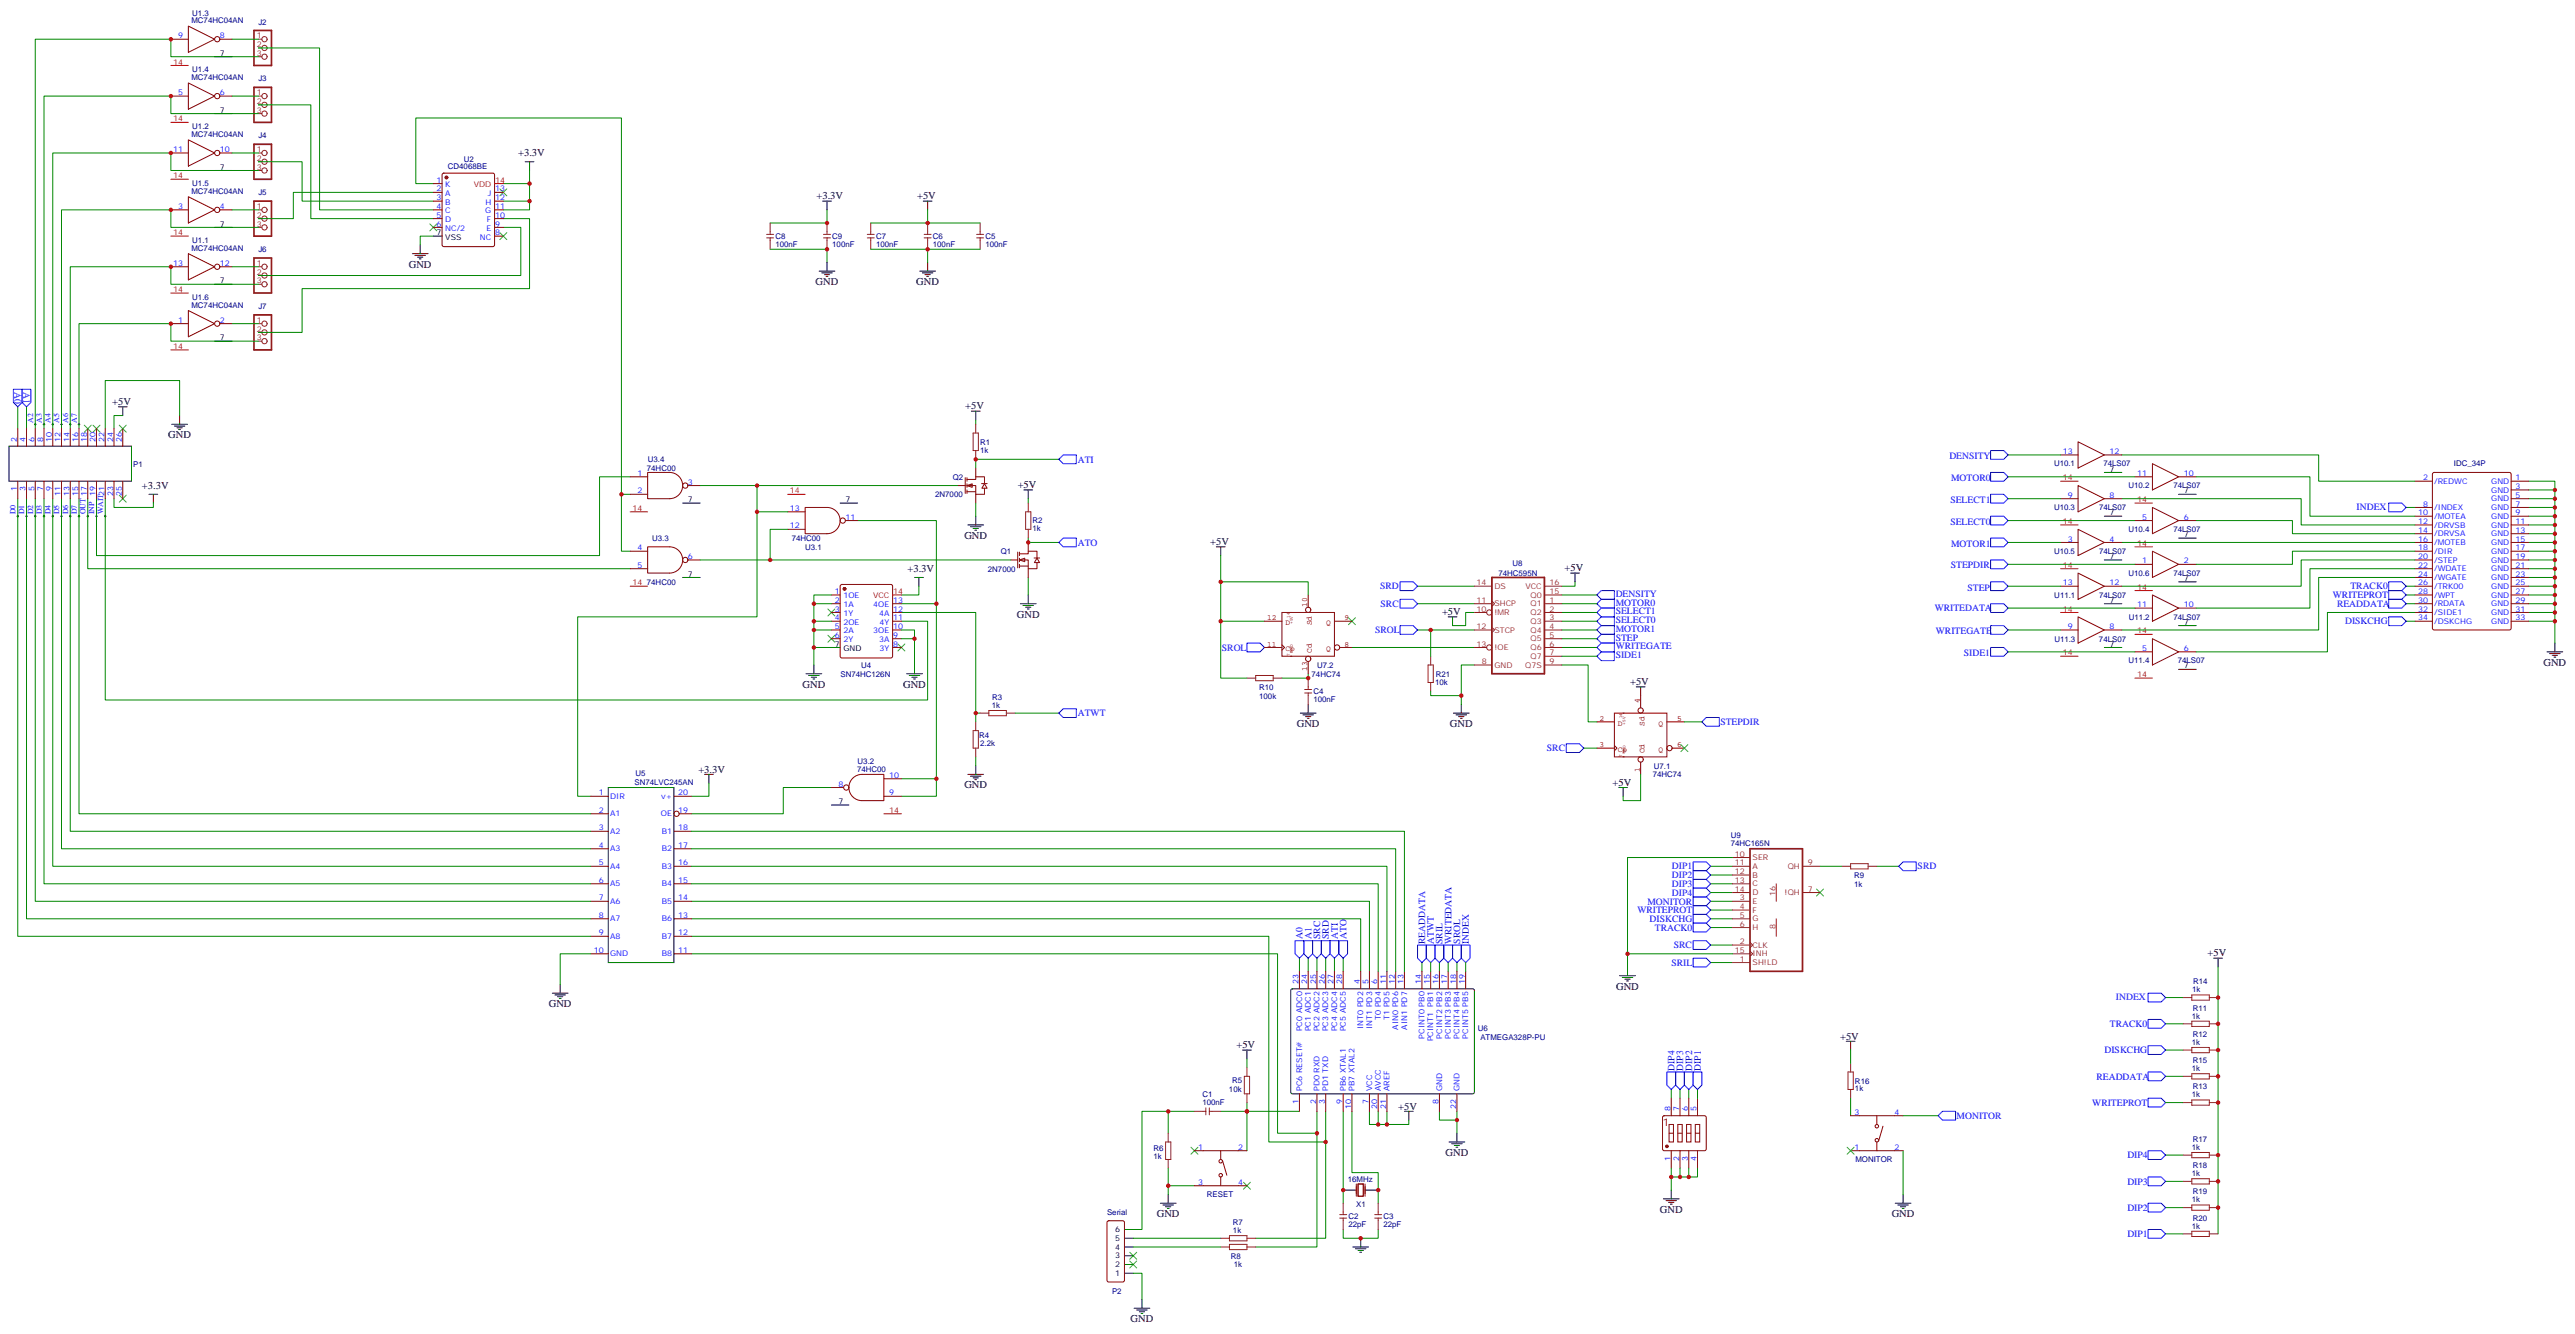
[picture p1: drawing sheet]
<svg xmlns="http://www.w3.org/2000/svg" width="1038mm" height="538mm" viewBox="0 0 1038 538" stroke-linecap="round" stroke-linejoin="round" font-family="sans-serif">
<defs><g id="words">
<g font-size="4.2">
<text x="209" y="63.1">+3.3V</text>
<text x="329.2" y="80.4">+3.3V</text>
<text x="369.8" y="80.4">+5V</text>
<text x="164.9" y="107.9">GND</text>
<text x="328.9" y="114.9">GND</text>
<text x="369.5" y="114.9">GND</text>
<text x="45.3" y="163.3">+5V</text>
<text x="389.2" y="165">+5V</text>
<text x="67.8" y="176.7">GND</text>
<text x="57.3" y="197.1">+3.3V</text>
<text x="410.4" y="196.8">+5V</text>
<text x="388.9" y="217.2">GND</text>
<text x="488" y="219.7">+5V</text>
<text x="365.9" y="230.6">+3.3V</text>
<text x="630.9" y="230.3">+5V</text>
<text x="410" y="249">GND</text>
<text x="581.5" y="247.9">+5V</text>
<text x="1025.6" y="268.4">GND</text>
<text x="323.6" y="277.2">GND</text>
<text x="364.2" y="277.2">GND</text>
<text x="657.3" y="276.2">+5V</text>
<text x="522.9" y="293.1">GND</text>
<text x="584.7" y="293.1">GND</text>
<text x="281.6" y="311.4">+3.3V</text>
<text x="388.9" y="317.8">GND</text>
<text x="650.3" y="316.7">+5V</text>
<text x="890.2" y="385.5">+5V</text>
<text x="651.7" y="398.9">GND</text>
<text x="221.3" y="406">GND</text>
<text x="742" y="419">+5V</text>
<text x="498.6" y="422.6">+5V</text>
<text x="563.8" y="447.3">+5V</text>
<text x="582.9" y="465.9">GND</text>
<text x="466.5" y="490.6">GND</text>
<text x="669.3" y="488.9">GND</text>
<text x="762.8" y="490.6">GND</text>
<text x="455.9" y="533">GND</text>
</g>
<text font-size="4.2" fill="#800" x="670.5" y="454">1</text>
<g font-size="3.9" fill="#00f">
<text x="5.9" y="158.1" transform="rotate(90 5.9 158.1)">A0</text>
<text x="9.4" y="158.1" transform="rotate(90 9.4 158.1)">A1</text>
<text x="786.1" y="185.1">DENSITY</text>
<text x="434.6" y="186.4">ATI</text>
<text x="786.7" y="194">MOTOR0</text>
<text x="786.5" y="202.8">SELECT1</text>
<text x="950.3" y="205.4">INDEX</text>
<text x="786.5" y="211.6">SELECT0</text>
<text x="434.6" y="220">ATO</text>
<text x="786.7" y="220.4">MOTOR1</text>
<text x="786.6" y="228.8">STEPDIR</text>
<text x="556.5" y="237.6">SRD</text>
<text x="793.4" y="238.1">STEP</text>
<text x="947.8" y="237.6">TRACK0</text>
<text x="556.7" y="244.6">SRC</text>
<text x="651.5" y="240.6">DENSITY</text>
<text x="651.5" y="244.1">MOTOR0</text>
<text x="940.7" y="241.1">WRITEPROT</text>
<text x="942.4" y="244.7">READDATA</text>
<text x="651.5" y="247.6">SELECT1</text>
<text x="651.5" y="251.2">SELECT0</text>
<text x="780.1" y="246.4">WRITEDATA</text>
<text x="945.6" y="251.7">DISKCHG</text>
<text x="554.5" y="255.2">SROL</text>
<text x="651.5" y="254.7">MOTOR1</text>
<text x="780.6" y="255.7">WRITEGATE</text>
<text x="492.7" y="262.2">SROL</text>
<text x="651.5" y="258.2">STEP</text>
<text x="651.5" y="261.7">WRITEGATE</text>
<text x="651.5" y="265.3">SIDE1</text>
<text x="791.9" y="264.5">SIDE1</text>
<text x="434.6" y="288.8">ATWT</text>
<text x="693.7" y="292.3">STEPDIR</text>
<text x="623.8" y="302.8">SRC</text>
<text x="674.2" y="353.9">DIP2</text>
<text x="674.2" y="350.4">DIP1</text>
<text x="773.3" y="350.4">SRD</text>
<text x="674.2" y="357.5">DIP3</text>
<text x="664.3" y="364.6">MONITOR</text>
<text x="674.2" y="361">DIP4</text>
<text x="660.2" y="368.1">WRITEPROT</text>
<text x="665.2" y="371.7">DISKCHG</text>
<text x="667.3" y="375.2">TRACK0</text>
<text x="525.3" y="378.6" transform="rotate(-90 525.3 378.6)">A0</text>
<text x="528.8" y="378.6" transform="rotate(-90 528.8 378.6)">A1</text>
<text x="532.3" y="378.6" transform="rotate(-90 532.3 378.6)">SRC</text>
<text x="535.8" y="378.6" transform="rotate(-90 535.8 378.6)">SRD</text>
<text x="539.4" y="378.6" transform="rotate(-90 539.4 378.6)">ATI</text>
<text x="542.9" y="378.6" transform="rotate(-90 542.9 378.6)">ATO</text>
<text x="574.7" y="380.5" transform="rotate(-90 574.7 380.5)">READDATA</text>
<text x="578.2" y="380.3" transform="rotate(-90 578.2 380.3)">ATWT</text>
<text x="581.7" y="380.5" transform="rotate(-90 581.7 380.5)">SRIL</text>
<text x="585.3" y="380.5" transform="rotate(-90 585.3 380.5)">WRITEDATA</text>
<text x="588.8" y="380.4" transform="rotate(-90 588.8 380.4)">SROL</text>
<text x="592.3" y="380.5" transform="rotate(-90 592.3 380.5)">INDEX</text>
<text x="674.9" y="382.2">SRC</text>
<text x="674" y="389.3">SRIL</text>
<text x="853.2" y="403">INDEX</text>
<text x="850.7" y="414">TRACK0</text>
<text x="848.6" y="424.6">DISKCHG</text>
<text x="675.2" y="431.7" transform="rotate(-90 675.2 431.7)">DIP4</text>
<text x="678.7" y="431.7" transform="rotate(-90 678.7 431.7)">DIP3</text>
<text x="682.3" y="431.7" transform="rotate(-90 682.3 431.7)">DIP2</text>
<text x="685.8" y="431.7" transform="rotate(-90 685.8 431.7)">DIP1</text>
<text x="845.4" y="435.2">READDATA</text>
<text x="843.7" y="445.7">WRITEPROT</text>
<text x="789" y="451">MONITOR</text>
<text x="857.8" y="466.9">DIP4</text>
<text x="857.8" y="477.5">DIP3</text>
<text x="857.8" y="488.1">DIP2</text>
<text x="857.8" y="498.7">DIP1</text>
</g>
<g font-size="3.2" fill="#000080">
<text x="77.2" y="9.5">MC74HC04AN</text>
<text x="77.5" y="6.3">U1.3</text>
<text x="104.2" y="9.9">J2</text>
<text x="77.5" y="29.2">U1.4</text>
<text x="77.2" y="32.4">MC74HC04AN</text>
<text x="104.2" y="32.8">J3</text>
<text x="77.5" y="52.1">U1.2</text>
<text x="77.2" y="55.3">MC74HC04AN</text>
<text x="104.2" y="55.7">J4</text>
<text x="187" y="65.4">U2</text>
<text x="180.6" y="68.1">CD4068BE</text>
<text x="77.5" y="75.1">U1.5</text>
<text x="77.2" y="78.2">MC74HC04AN</text>
<text x="104.2" y="78.7">J5</text>
<text x="77.2" y="101.2">MC74HC04AN</text>
<text x="77.5" y="98">U1.1</text>
<text x="104.2" y="101.6">J6</text>
<text x="312.7" y="99.5">100nF</text>
<text x="312.7" y="96.3">C8</text>
<text x="335.6" y="99.5">100nF</text>
<text x="335.6" y="96.3">C9</text>
<text x="353.2" y="99.5">100nF</text>
<text x="353.2" y="96.3">C7</text>
<text x="376.2" y="99.5">100nF</text>
<text x="376.2" y="96.3">C6</text>
<text x="397.3" y="99.5">100nF</text>
<text x="397.3" y="96.3">C5</text>
<text x="77.2" y="124.1">MC74HC04AN</text>
<text x="77.5" y="120.9">U1.6</text>
<text x="104.2" y="124.5">J7</text>
<text x="395.2" y="179.2">R1</text>
<text x="395.2" y="182.4">1k</text>
<text x="53.7" y="188">P1</text>
<text x="260.9" y="189.8">74HC00</text>
<text x="261.2" y="186.3">U3.4</text>
<text x="828.3" y="188">U10.1</text>
<text x="848.2" y="188">74LS07</text>
<text x="989.5" y="188">IDC_34P</text>
<text x="384.2" y="193.3">Q2</text>
<text x="858.2" y="196.9">U10.2</text>
<text x="876.4" y="196.9">74LS07</text>
<text x="377.1" y="200.4">2N7000</text>
<text x="828.3" y="205.7">U10.3</text>
<text x="846.4" y="205.7">74LS07</text>
<text x="416.4" y="214.2">1k</text>
<text x="416.4" y="211">R2</text>
<text x="858.2" y="214.5">U10.4</text>
<text x="876.4" y="214.5">74LS07</text>
<text x="263" y="218">U3.3</text>
<text x="319.2" y="218">74HC00</text>
<text x="324.7" y="221.5">U3.1</text>
<text x="403.5" y="223.3">Q1</text>
<text x="828.3" y="223.3">U10.5</text>
<text x="846.4" y="223.3">74LS07</text>
<text x="398.4" y="230.4">2N7000</text>
<text x="604.2" y="232.1">74HC595N</text>
<text x="609.9" y="228.3">U8</text>
<text x="858.2" y="232.1">U10.6</text>
<text x="876.4" y="232.1">74LS07</text>
<text x="260.9" y="235.7">74HC00</text>
<text x="828.4" y="241">U11.1</text>
<text x="846.4" y="241">74LS07</text>
<text x="858.4" y="249.8">U11.2</text>
<text x="876.4" y="249.8">74LS07</text>
<text x="828.4" y="258.6">U11.3</text>
<text x="846.4" y="258.6">74LS07</text>
<text x="347.2" y="269.2">U4</text>
<text x="531.1" y="269.2">U7.2</text>
<text x="858.2" y="267.3">U11.4</text>
<text x="878.2" y="267.3">74LS07</text>
<text x="338.9" y="272.7">SN74HC126N</text>
<text x="528.9" y="272.7">74HC74</text>
<text x="578.7" y="275.9">10k</text>
<text x="578.9" y="272.7">R21</text>
<text x="507.8" y="281.8">100k</text>
<text x="507.8" y="278">R10</text>
<text x="529.6" y="279.8">C4</text>
<text x="399.9" y="285.3">1k</text>
<text x="400.1" y="282.1">R3</text>
<text x="529.6" y="282.9">100nF</text>
<text x="394.9" y="297.4">R4</text>
<text x="395.2" y="300.6">2.2k</text>
<text x="345.6" y="311.1">74HC00</text>
<text x="345.8" y="307.9">U3.2</text>
<text x="666.9" y="309.8">U7.1</text>
<text x="255.8" y="316.3">SN74LVC245AN</text>
<text x="256.3" y="313">U5</text>
<text x="666.5" y="313.3">74HC74</text>
<text x="697.9" y="341">74HC165N</text>
<text x="697.9" y="337.9">U9</text>
<text x="747.7" y="353.9">R9</text>
<text x="747.7" y="357.6">1k</text>
<text x="884" y="400">1k</text>
<text x="884.3" y="396.8">R14</text>
<text x="884.2" y="407.4">R11</text>
<text x="883.8" y="410.6">1k</text>
<text x="595.9" y="415.6">U6</text>
<text x="596.9" y="419.1">ATMEGA328P-PU</text>
<text x="884.2" y="418">R12</text>
<text x="883.8" y="421.1">1k</text>
<text x="883.8" y="431.7">1k</text>
<text x="884.2" y="428.6">R15</text>
<text x="496.8" y="436.7">R5</text>
<text x="748" y="436.8">R16</text>
<text x="484.8" y="442.4">C1</text>
<text x="495.6" y="440.3">10k</text>
<text x="748" y="439.9">1k</text>
<text x="883.8" y="442.3">1k</text>
<text x="884.2" y="439.1">R13</text>
<text x="484.8" y="445.5">100nF</text>
<text x="884.2" y="460.3">R17</text>
<text x="465.1" y="463.9">R6</text>
<text x="465.1" y="467.1">1k</text>
<text x="883.8" y="463.5">1k</text>
<text x="748.2" y="468.5">MONITOR</text>
<text x="884.2" y="470.9">R18</text>
<text x="543.5" y="476.3">16MHz</text>
<text x="883.8" y="474.1">1k</text>
<text x="486.7" y="482.6">RESET</text>
<text x="883.8" y="484.6">1k</text>
<text x="884.2" y="481.5">R19</text>
<text x="446.4" y="489.8">Serial</text>
<text x="543.7" y="491.4">C2</text>
<text x="546.9" y="486.6">X1</text>
<text x="557.8" y="491.4">C3</text>
<text x="497.2" y="497">1k</text>
<text x="497.2" y="493.8">R7</text>
<text x="543.7" y="494.6">22pF</text>
<text x="557.8" y="494.6">22pF</text>
<text x="883.8" y="495.2">1k</text>
<text x="884.2" y="492.1">R20</text>
<text x="496.3" y="507.3">R8</text>
<text x="497.5" y="510.8">1k</text>
<text x="448.4" y="521.5">P2</text>
</g>
<g font-size="3.2" fill="#00f">
<text x="71.8" y="15.5">9</text>
<text x="88.7" y="15.5">8</text>
<text x="71.8" y="38.4">5</text>
<text x="88.7" y="38.4">6</text>
<text x="69.8" y="61.3">11</text>
<text x="88.7" y="61.3">10</text>
<text x="176.1" y="73.7">1</text>
<text x="176.1" y="77.2">2</text>
<text x="179.6" y="75.4">K</text>
<text x="199.6" y="77.2">13</text>
<text x="176.1" y="80.7">3</text>
<text x="179.6" y="79">A</text>
<text x="179.6" y="82.5">B</text>
<text x="195.7" y="82.5">H</text>
<text x="196.7" y="79">J</text>
<text x="199.6" y="80.7">12</text>
<text x="71.8" y="84.2">3</text>
<text x="88.7" y="84.2">4</text>
<text x="176.1" y="84.2">4</text>
<text x="176.1" y="87.8">5</text>
<text x="179.6" y="86">C</text>
<text x="179.6" y="89.5">D</text>
<text x="195.7" y="86">G</text>
<text x="196.3" y="89.5">F</text>
<text x="199.6" y="87.8">10</text>
<text x="199.6" y="84.2">11</text>
<text x="176.1" y="91.3">6</text>
<text x="179.6" y="93.1">NC/2</text>
<text x="196.1" y="93.1">E</text>
<text x="199.6" y="94.8">8</text>
<text x="199.6" y="91.3">9</text>
<text x="193.5" y="96.6">NC</text>
<text x="69.8" y="107.2">13</text>
<text x="88.7" y="107.2">12</text>
<text x="71.8" y="130.1">1</text>
<text x="88.7" y="130.1">2</text>
<text x="13.3" y="170.3" transform="rotate(-90 13.3 170.3)">A2</text>
<text x="16.9" y="170.3" transform="rotate(-90 16.9 170.3)">A3</text>
<text x="20.4" y="170.3" transform="rotate(-90 20.4 170.3)">A4</text>
<text x="23.9" y="170.3" transform="rotate(-90 23.9 170.3)">A5</text>
<text x="27.4" y="170.3" transform="rotate(-90 27.4 170.3)">A6</text>
<text x="31" y="170.3" transform="rotate(-90 31 170.3)">A7</text>
<text x="6.8" y="178.1" transform="rotate(-90 6.8 178.1)">2</text>
<text x="10.3" y="178.1" transform="rotate(-90 10.3 178.1)">4</text>
<text x="13.9" y="178.1" transform="rotate(-90 13.9 178.1)">6</text>
<text x="17.4" y="178.1" transform="rotate(-90 17.4 178.1)">8</text>
<text x="20.9" y="178.1" transform="rotate(-90 20.9 178.1)">10</text>
<text x="24.4" y="178.1" transform="rotate(-90 24.4 178.1)">12</text>
<text x="28" y="178.1" transform="rotate(-90 28 178.1)">14</text>
<text x="31.5" y="178.1" transform="rotate(-90 31.5 178.1)">16</text>
<text x="35" y="178.1" transform="rotate(-90 35 178.1)">18</text>
<text x="38.6" y="178.1" transform="rotate(-90 38.6 178.1)">20</text>
<text x="42.1" y="178.1" transform="rotate(-90 42.1 178.1)">22</text>
<text x="45.6" y="178.1" transform="rotate(-90 45.6 178.1)">24</text>
<text x="49.1" y="178.1" transform="rotate(-90 49.1 178.1)">26</text>
<text x="831.8" y="183">13</text>
<text x="850.7" y="183">12</text>
<text x="257" y="191.8">1</text>
<text x="861.8" y="191.8">11</text>
<text x="880.6" y="191.8">10</text>
<text x="6.8" y="197.7" transform="rotate(-90 6.8 197.7)">1</text>
<text x="10.3" y="197.7" transform="rotate(-90 10.3 197.7)">3</text>
<text x="13.9" y="197.7" transform="rotate(-90 13.9 197.7)">5</text>
<text x="17.4" y="197.7" transform="rotate(-90 17.4 197.7)">7</text>
<text x="20.9" y="197.7" transform="rotate(-90 20.9 197.7)">9</text>
<text x="277.4" y="195.4">3</text>
<text x="977" y="193.6">2</text>
<text x="981.5" y="195">/REDWC</text>
<text x="1004.6" y="195">GND</text>
<text x="1014.3" y="193.6">1</text>
<text x="1014.3" y="197.1">3</text>
<text x="24.4" y="199.8" transform="rotate(-90 24.4 199.8)">11</text>
<text x="28" y="199.8" transform="rotate(-90 28 199.8)">13</text>
<text x="31.5" y="199.8" transform="rotate(-90 31.5 199.8)">15</text>
<text x="38.6" y="199.8" transform="rotate(-90 38.6 199.8)">19</text>
<text x="45.6" y="199.8" transform="rotate(-90 45.6 199.8)">23</text>
<text x="49.1" y="199.8" transform="rotate(-90 49.1 199.8)">25</text>
<text x="257" y="198.9">2</text>
<text x="833.8" y="200.7">9</text>
<text x="850.7" y="200.7">8</text>
<text x="1004.6" y="198.5">GND</text>
<text x="1004.6" y="202.1">GND</text>
<text x="1014.3" y="200.7">5</text>
<text x="6.3" y="207.4" transform="rotate(-90 6.3 207.4)">D0</text>
<text x="9.8" y="207.4" transform="rotate(-90 9.8 207.4)">D1</text>
<text x="13.3" y="207.4" transform="rotate(-90 13.3 207.4)">D2</text>
<text x="16.9" y="207.4" transform="rotate(-90 16.9 207.4)">D3</text>
<text x="20.4" y="207.4" transform="rotate(-90 20.4 207.4)">D4</text>
<text x="23.9" y="207.4" transform="rotate(-90 23.9 207.4)">D5</text>
<text x="27.4" y="207.4" transform="rotate(-90 27.4 207.4)">D6</text>
<text x="31" y="207.4" transform="rotate(-90 31 207.4)">D7</text>
<text x="34.5" y="207.4" transform="rotate(-90 34.5 207.4)">OUT 17</text>
<text x="38" y="207.4" transform="rotate(-90 38 207.4)">INP</text>
<text x="41.6" y="207.4" transform="rotate(-90 41.6 207.4)">WAIT21</text>
<text x="318.5" y="206">13</text>
<text x="340.9" y="209.5">11</text>
<text x="863.8" y="209.5">5</text>
<text x="880.6" y="209.5">6</text>
<text x="975" y="207.7">10</text>
<text x="977" y="204.2">8</text>
<text x="981.5" y="205.6">/INDEX</text>
<text x="981.5" y="209.1">/MOTEA</text>
<text x="1004.6" y="205.6">GND</text>
<text x="1004.6" y="209.1">GND</text>
<text x="1014.3" y="204.2">7</text>
<text x="1014.3" y="207.7">9</text>
<text x="318.5" y="213">12</text>
<text x="975" y="211.2">12</text>
<text x="975" y="214.8">14</text>
<text x="981.5" y="212.7">/DRVSB</text>
<text x="1004.6" y="212.7">GND</text>
<text x="1014.3" y="211.2">11</text>
<text x="1014.3" y="214.8">13</text>
<text x="257" y="221.8">4</text>
<text x="833.8" y="218.3">3</text>
<text x="850.7" y="218.3">4</text>
<text x="975" y="218.3">16</text>
<text x="975" y="221.8">18</text>
<text x="981.5" y="216.2">/DRVSA</text>
<text x="981.5" y="219.7">/MOTEB</text>
<text x="1004.6" y="216.2">GND</text>
<text x="1004.6" y="219.7">GND</text>
<text x="1014.3" y="218.3">15</text>
<text x="1014.3" y="221.8">17</text>
<text x="277.4" y="225.4">6</text>
<text x="863.8" y="227.1">1</text>
<text x="880.6" y="227.1">2</text>
<text x="975" y="225.4">20</text>
<text x="981.5" y="223.2">/DIR</text>
<text x="981.5" y="226.8">/STEP</text>
<text x="1004.6" y="223.2">GND</text>
<text x="1004.6" y="226.8">GND</text>
<text x="1014.3" y="225.4">19</text>
<text x="257" y="228.9">5</text>
<text x="975" y="228.9">22</text>
<text x="975" y="232.4">24</text>
<text x="981.5" y="230.3">/WDATE</text>
<text x="981.5" y="233.8">/WGATE</text>
<text x="1004.6" y="230.3">GND</text>
<text x="1004.6" y="233.8">GND</text>
<text x="1014.3" y="228.9">21</text>
<text x="1014.3" y="232.4">23</text>
<text x="336.6" y="239.5">1</text>
<text x="831.8" y="235.9">13</text>
<text x="850.7" y="235.9">12</text>
<text x="975" y="235.9">26</text>
<text x="975" y="239.5">28</text>
<text x="981.5" y="237.3">/TRK00</text>
<text x="1004.6" y="237.3">GND</text>
<text x="1014.3" y="235.9">25</text>
<text x="1014.3" y="239.5">27</text>
<text x="336.6" y="243">2</text>
<text x="340.1" y="241.2">1OE</text>
<text x="340.1" y="244.8">1A</text>
<text x="352.1" y="244.8">4OE</text>
<text x="360.1" y="243">13</text>
<text x="861.8" y="244.8">11</text>
<text x="880.6" y="244.8">10</text>
<text x="975" y="243">30</text>
<text x="981.5" y="240.9">/WPT</text>
<text x="981.5" y="244.4">/RDATA</text>
<text x="1004.6" y="240.9">GND</text>
<text x="1004.6" y="244.4">GND</text>
<text x="1014.3" y="243">29</text>
<text x="336.6" y="246.5">3</text>
<text x="336.6" y="250">4</text>
<text x="340.1" y="248.3">1Y</text>
<text x="340.1" y="251.8">2OE</text>
<text x="354.4" y="248.3">4A</text>
<text x="354.7" y="251.8">4Y</text>
<text x="360.1" y="250">11</text>
<text x="360.1" y="246.5">12</text>
<text x="975" y="246.5">32</text>
<text x="975" y="250">34</text>
<text x="981.5" y="247.9">/SIDE1</text>
<text x="981.5" y="251.5">/DSKCHG</text>
<text x="1004.6" y="247.9">GND</text>
<text x="1004.6" y="251.5">GND</text>
<text x="1014.3" y="246.5">31</text>
<text x="1014.3" y="250">33</text>
<text x="336.6" y="253.6">5</text>
<text x="336.6" y="257.1">6</text>
<text x="340.1" y="255.3">2A</text>
<text x="352.1" y="255.3">3OE</text>
<text x="360.1" y="257.1">9</text>
<text x="360.1" y="253.6">10</text>
<text x="833.8" y="253.6">9</text>
<text x="850.7" y="253.6">8</text>
<text x="340.1" y="258.9">2Y</text>
<text x="354.4" y="258.9">3A</text>
<text x="354.7" y="262.4">3Y</text>
<text x="360.1" y="260.6">8</text>
<text x="863.8" y="262.4">5</text>
<text x="880.6" y="262.4">6</text>
<text x="338.2" y="317.1">8</text>
<text x="358.5" y="313.5">10</text>
<text x="241.5" y="320.6">1</text>
<text x="246" y="322">DIR</text>
<text x="266.6" y="322">v+</text>
<text x="273.5" y="320.6">20</text>
<text x="358.5" y="320.6">9</text>
<text x="241.5" y="327.7">2</text>
<text x="246" y="329.1">A1</text>
<text x="266.5" y="329.1">OE</text>
<text x="273.5" y="327.7">19</text>
<text x="241.5" y="334.7">3</text>
<text x="273.5" y="334.7">18</text>
<text x="241.5" y="341.8">4</text>
<text x="246" y="336.1">A2</text>
<text x="266.8" y="336.1">B1</text>
<text x="273.5" y="341.8">17</text>
<text x="246" y="343.2">A3</text>
<text x="266.8" y="343.2">B2</text>
<text x="241.5" y="348.8">5</text>
<text x="246" y="350.2">A4</text>
<text x="266.8" y="350.2">B3</text>
<text x="273.5" y="348.8">16</text>
<text x="241.5" y="355.9">6</text>
<text x="246" y="357.3">A5</text>
<text x="266.8" y="357.3">B4</text>
<text x="273.5" y="355.9">15</text>
<text x="241.5" y="362.9">7</text>
<text x="246" y="364.3">A6</text>
<text x="266.8" y="364.3">B5</text>
<text x="273.5" y="362.9">14</text>
<text x="241.5" y="370">8</text>
<text x="246" y="371.4">A7</text>
<text x="266.8" y="371.4">B6</text>
<text x="273.5" y="370">13</text>
<text x="241.5" y="377">9</text>
<text x="273.5" y="377">12</text>
<text x="246" y="378.5">A8</text>
<text x="266.8" y="378.5">B7</text>
<text x="239.5" y="384.1">10</text>
<text x="246" y="385.5">GND</text>
<text x="266.8" y="385.5">B8</text>
<text x="273.5" y="384.1">11</text>
<text x="523.6" y="396.5" transform="rotate(-90 523.6 396.5)">23</text>
<text x="527.2" y="396.5" transform="rotate(-90 527.2 396.5)">24</text>
<text x="530.7" y="396.5" transform="rotate(-90 530.7 396.5)">25</text>
<text x="534.2" y="396.5" transform="rotate(-90 534.2 396.5)">26</text>
<text x="537.7" y="396.5" transform="rotate(-90 537.7 396.5)">27</text>
<text x="541.3" y="396.5" transform="rotate(-90 541.3 396.5)">28</text>
<text x="548.3" y="396.5" transform="rotate(-90 548.3 396.5)">4</text>
<text x="551.9" y="396.5" transform="rotate(-90 551.9 396.5)">5</text>
<text x="555.4" y="396.5" transform="rotate(-90 555.4 396.5)">6</text>
<text x="558.9" y="396.5" transform="rotate(-90 558.9 396.5)">11</text>
<text x="562.4" y="396.5" transform="rotate(-90 562.4 396.5)">12</text>
<text x="566" y="396.5" transform="rotate(-90 566 396.5)">13</text>
<text x="573" y="396.5" transform="rotate(-90 573 396.5)">14</text>
<text x="576.5" y="396.5" transform="rotate(-90 576.5 396.5)">15</text>
<text x="580.1" y="396.5" transform="rotate(-90 580.1 396.5)">16</text>
<text x="583.6" y="396.5" transform="rotate(-90 583.6 396.5)">17</text>
<text x="587.1" y="396.5" transform="rotate(-90 587.1 396.5)">18</text>
<text x="590.7" y="396.5" transform="rotate(-90 590.7 396.5)">19</text>
<text x="578" y="405.7" transform="rotate(-90 578 405.7)">PB1</text>
<text x="556.8" y="411.1" transform="rotate(-90 556.8 411.1)">T0 PD4</text>
<text x="560.3" y="411.1" transform="rotate(-90 560.3 411.1)">T1 PD5</text>
<text x="525" y="415.7" transform="rotate(-90 525 415.7)">PC0 ADC0</text>
<text x="528.6" y="415.7" transform="rotate(-90 528.6 415.7)">PC1 ADC1</text>
<text x="532.1" y="415.7" transform="rotate(-90 532.1 415.7)">PC2 ADC2</text>
<text x="535.6" y="415.7" transform="rotate(-90 535.6 415.7)">PC3 ADC3</text>
<text x="539.2" y="415.7" transform="rotate(-90 539.2 415.7)">PC4 ADC4</text>
<text x="542.7" y="415.7" transform="rotate(-90 542.7 415.7)">PC5 ADC5</text>
<text x="549.7" y="414.8" transform="rotate(-90 549.7 414.8)">INT0 PD2</text>
<text x="553.3" y="414.8" transform="rotate(-90 553.3 414.8)">INT1 PD3</text>
<text x="563.8" y="415" transform="rotate(-90 563.8 415)">AIN0 PD6</text>
<text x="567.4" y="415" transform="rotate(-90 567.4 415)">AIN1 PD7</text>
<text x="574.4" y="418.7" transform="rotate(-90 574.4 418.7)">PCINT0 PB0</text>
<text x="578" y="419.8" transform="rotate(-90 578 419.8)">PCINT1</text>
<text x="581.5" y="418.7" transform="rotate(-90 581.5 418.7)">PCINT2 PB2</text>
<text x="585" y="418.7" transform="rotate(-90 585 418.7)">PCINT3 PB3</text>
<text x="588.5" y="418.7" transform="rotate(-90 588.5 418.7)">PCINT4 PB4</text>
<text x="592.1" y="418.7" transform="rotate(-90 592.1 418.7)">PCINT5 PB5</text>
<text x="525" y="439.8" transform="rotate(-90 525 439.8)">PC6 RESET#</text>
<text x="532.1" y="439.8" transform="rotate(-90 532.1 439.8)">PD0 RXD</text>
<text x="535.6" y="439.8" transform="rotate(-90 535.6 439.8)">PD1 TXD</text>
<text x="542.7" y="439.8" transform="rotate(-90 542.7 439.8)">PB6 XTAL1</text>
<text x="546.2" y="439.8" transform="rotate(-90 546.2 439.8)">PB7 XTAL2</text>
<text x="553.3" y="439.8" transform="rotate(-90 553.3 439.8)">VCC</text>
<text x="556.8" y="439.8" transform="rotate(-90 556.8 439.8)">AVCC</text>
<text x="560.3" y="439.8" transform="rotate(-90 560.3 439.8)">AREF</text>
<text x="581.5" y="439.8" transform="rotate(-90 581.5 439.8)">GND</text>
<text x="588.5" y="439.8" transform="rotate(-90 588.5 439.8)">GND</text>
<text x="523.6" y="445" transform="rotate(-90 523.6 445)">1</text>
<text x="530.7" y="445" transform="rotate(-90 530.7 445)">2</text>
<text x="534.2" y="445" transform="rotate(-90 534.2 445)">3</text>
<text x="541.3" y="445" transform="rotate(-90 541.3 445)">9</text>
<text x="544.8" y="447.1" transform="rotate(-90 544.8 447.1)">10</text>
<text x="551.9" y="445" transform="rotate(-90 551.9 445)">7</text>
<text x="555.4" y="447.1" transform="rotate(-90 555.4 447.1)">20</text>
<text x="558.9" y="447.1" transform="rotate(-90 558.9 447.1)">21</text>
<text x="580.1" y="445" transform="rotate(-90 580.1 445)">8</text>
<text x="587.1" y="447.1" transform="rotate(-90 587.1 447.1)">22</text>
<text x="673.6" y="447.8" transform="rotate(-90 673.6 447.8)">8</text>
<text x="677.1" y="447.8" transform="rotate(-90 677.1 447.8)">7</text>
<text x="680.6" y="447.8" transform="rotate(-90 680.6 447.8)">6</text>
<text x="684.1" y="447.8" transform="rotate(-90 684.1 447.8)">5</text>
<text x="747.7" y="449.4">3</text>
<text x="763.9" y="449.4">4</text>
<text x="483.2" y="463.5">1</text>
<text x="499.3" y="463.5">2</text>
<text x="673.6" y="467.8" transform="rotate(-90 673.6 467.8)">1</text>
<text x="677.1" y="467.8" transform="rotate(-90 677.1 467.8)">2</text>
<text x="680.6" y="467.8" transform="rotate(-90 680.6 467.8)">3</text>
<text x="684.1" y="467.8" transform="rotate(-90 684.1 467.8)">4</text>
<text x="747.7" y="463.5">1</text>
<text x="763.9" y="463.5">2</text>
<text x="483.2" y="477.6">3</text>
<text x="499.3" y="477.6">4</text>
</g>
<g font-size="3.2" fill="#8d2323">
<text x="103.6" y="15.5">1</text>
<text x="103.6" y="19">2</text>
<text x="103.6" y="22.5">3</text>
<text x="103.6" y="38.4">1</text>
<text x="103.6" y="41.9">2</text>
<text x="103.6" y="45.4">3</text>
<text x="103.6" y="61.3">1</text>
<text x="103.6" y="64.8">2</text>
<text x="103.6" y="68.4">3</text>
<text x="103.6" y="84.2">1</text>
<text x="103.6" y="87.8">2</text>
<text x="103.6" y="91.3">3</text>
<text x="103.6" y="107.2">1</text>
<text x="103.6" y="110.7">2</text>
<text x="103.6" y="114.2">3</text>
<text x="103.6" y="130.1">1</text>
<text x="103.6" y="133.6">2</text>
<text x="103.6" y="137.2">3</text>
<text x="595.4" y="235.9">14</text>
<text x="602.7" y="237.3">DS</text>
<text x="615.1" y="237.3">VCC</text>
<text x="624.9" y="239.5">15</text>
<text x="624.9" y="235.9">16</text>
<text x="595.4" y="243">11</text>
<text x="602.7" y="244.4">SHCP</text>
<text x="617.2" y="244.4">Q1</text>
<text x="617.2" y="240.9">Q0</text>
<text x="624.9" y="243">1</text>
<text x="595.4" y="246.5">10</text>
<text x="602.7" y="247.9">!MR</text>
<text x="617.2" y="247.9">Q2</text>
<text x="617.2" y="251.5">Q3</text>
<text x="624.9" y="246.5">2</text>
<text x="624.9" y="250">3</text>
<text x="595.4" y="253.6">12</text>
<text x="602.7" y="255">STCP</text>
<text x="617.2" y="255">Q4</text>
<text x="624.9" y="253.6">4</text>
<text x="624.9" y="257.1">5</text>
<text x="595.4" y="260.6">13</text>
<text x="602.7" y="262">!OE</text>
<text x="617.2" y="258.5">Q5</text>
<text x="617.2" y="262">Q6</text>
<text x="624.9" y="260.6">6</text>
<text x="597.5" y="267.7">8</text>
<text x="602.7" y="269.1">GND</text>
<text x="615" y="269.1">Q7S</text>
<text x="617.2" y="265.6">Q7</text>
<text x="624.9" y="264.2">7</text>
<text x="624.9" y="267.7">9</text>
<text x="699.5" y="345.3">10</text>
<text x="706.7" y="346.7">SER</text>
<text x="699.5" y="348.8">11</text>
<text x="699.5" y="352.4">12</text>
<text x="706.7" y="350.2">A</text>
<text x="706.7" y="353.8">B</text>
<text x="720.9" y="350.2">QH</text>
<text x="728.9" y="348.8">9</text>
<text x="699.5" y="355.9">13</text>
<text x="699.5" y="359.4">14</text>
<text x="706.7" y="357.3">C</text>
<text x="728.9" y="359.4">7</text>
<text x="701.5" y="362.9">3</text>
<text x="706.7" y="364.3">E</text>
<text x="706.7" y="360.8">D</text>
<text x="715.9" y="361.2" transform="rotate(-90 715.9 361.2)">16</text>
<text x="719.6" y="360.8">!QH</text>
<text x="701.5" y="366.5">4</text>
<text x="701.5" y="370">5</text>
<text x="706.7" y="367.9">F</text>
<text x="706.7" y="371.4">G</text>
<text x="701.5" y="373.5">6</text>
<text x="706.7" y="374.9">H</text>
<text x="715.9" y="374.5" transform="rotate(-90 715.9 374.5)">8</text>
<text x="701.5" y="380.6">2</text>
<text x="706.7" y="382">CLK</text>
<text x="699.5" y="384.1">15</text>
<text x="701.5" y="387.6">1</text>
<text x="706.7" y="389">SH!LD</text>
<text x="706.7" y="385.5">INH</text>
</g>
<g font-size="3.2">
<text x="88.7" y="22.5">7</text>
<text x="88.7" y="45.4">7</text>
<text x="88.7" y="68.4">7</text>
<text x="88.7" y="91.3">7</text>
<text x="176.1" y="94.8">7</text>
<text x="179.6" y="96.6">VSS</text>
<text x="88.7" y="114.2">7</text>
<text x="88.7" y="137.2">7</text>
<text x="850.7" y="190.1">7</text>
<text x="277.4" y="202.4">7</text>
<text x="340.9" y="202.4">7</text>
<text x="880.6" y="198.9">7</text>
<text x="850.7" y="207.7">7</text>
<text x="880.6" y="216.5">7</text>
<text x="850.7" y="225.4">7</text>
<text x="277.4" y="232.4">7</text>
<text x="880.6" y="234.2">7</text>
<text x="850.7" y="243">7</text>
<text x="880.6" y="251.8">7</text>
<text x="336.6" y="260.6">7</text>
<text x="340.1" y="262.4">GND</text>
<text x="850.7" y="260.6">7</text>
<text x="880.6" y="269.5">7</text>
<text x="338.2" y="324.1">7</text>
<text x="449.6" y="496.6">6</text>
<text x="449.6" y="503.7">4</text>
<text x="449.6" y="500.2">5</text>
<text x="449.6" y="507.2">3</text>
<text x="449.6" y="514.3">1</text>
<text x="449.6" y="510.8">2</text>
</g>
<g font-size="3.2" fill="#f00">
<text x="69.8" y="26">14</text>
<text x="69.8" y="49">14</text>
<text x="69.8" y="71.9">14</text>
<text x="191.1" y="75.4">VDD</text>
<text x="199.6" y="73.7">14</text>
<text x="69.8" y="94.8">14</text>
<text x="69.8" y="117.8">14</text>
<text x="69.8" y="140.7">14</text>
<text x="831.8" y="193.6">14</text>
<text x="318.5" y="198.9">14</text>
<text x="861.8" y="202.4">14</text>
<text x="255" y="206">14</text>
<text x="831.8" y="211.2">14</text>
<text x="861.8" y="220.1">14</text>
<text x="831.8" y="228.9">14</text>
<text x="255" y="235.9">14</text>
<text x="360.1" y="239.5">14</text>
<text x="861.8" y="237.7">14</text>
<text x="352" y="241.2">VCC</text>
<text x="831.8" y="246.5">14</text>
<text x="861.8" y="255.3">14</text>
<text x="831.8" y="264.2">14</text>
<text x="861.8" y="273">14</text>
<text x="358.5" y="327.7">14</text>
</g>
<g font-size="3.2" fill="#800">
<text x="527.2" y="244.7" transform="rotate(-90 527.2 244.7)">10</text>
<text x="510.9" y="250">12</text>
<text x="518.3" y="251.9">D</text>
<text x="534.8" y="251.9">Q</text>
<text x="542.2" y="250">9</text>
<text x="529" y="252.1" transform="rotate(-90 529 252.1)">Sd</text>
<text x="510.9" y="260.6">11</text>
<text x="518.3" y="262.5">Cp</text>
<text x="529" y="263.1" transform="rotate(-90 529 263.1)">Cd</text>
<text x="534.8" y="262.5">Q</text>
<text x="542.2" y="260.6">8</text>
<text x="527.2" y="270.5" transform="rotate(-90 527.2 270.5)">13</text>
<text x="661.2" y="283.4" transform="rotate(-90 661.2 283.4)">4</text>
<text x="645" y="290.6">2</text>
<text x="652.4" y="292.5">D</text>
<text x="663.1" y="292.7" transform="rotate(-90 663.1 292.7)">Sd</text>
<text x="668.8" y="292.5">Q</text>
<text x="676.2" y="290.6">5</text>
<text x="645" y="301.2">3</text>
<text x="652.4" y="303.1">Cp</text>
<text x="663.1" y="303.7" transform="rotate(-90 663.1 303.7)">Cd</text>
<text x="668.8" y="303.1">Q</text>
<text x="676.2" y="301.2">6</text>
<text x="661.2" y="311.1" transform="rotate(-90 661.2 311.1)">1</text>
</g>
<g font-size="1.8" fill="#840000">
<text x="520.1" y="249" transform="rotate(-90 520.1 249)">14</text>
<text x="521.4" y="251.5" transform="rotate(-90 521.4 251.5)">+5V</text>
<text x="521.4" y="263.1" transform="rotate(-90 521.4 263.1)">GND</text>
<text x="520.1" y="264.5" transform="rotate(-90 520.1 264.5)">7</text>
<text x="654.2" y="289.6" transform="rotate(-90 654.2 289.6)">14</text>
<text x="655.4" y="292" transform="rotate(-90 655.4 292)">+5V</text>
<text x="654.2" y="305.1" transform="rotate(-90 654.2 305.1)">7</text>
<text x="655.4" y="303.7" transform="rotate(-90 655.4 303.7)">GND</text>
</g>
</g></defs>
<g fill="none" stroke="#008700" stroke-width=".4">
<path d="M393.5 169.3v1.7M305.3 195.7h81.1M427 185.1h-33.5v3.6M393.5 202.8v5.3M414.6 216.9v1.8h12.4M414.6 201v1.8M970.2 204.5h3.6M282.3 225.7h125.3M414.6 232.8v7M571.6 236.3h22.9M970.2 239.8h3.6M970.2 236.3h3.6"/>
<path d="M363.5 246.9h30v40.5M571.6 253.9h22.9M571.6 243.3h22.9M594.5 246.9h-3.5v5.3h-5.3M970.2 243.3h3.6M970.2 250.4h3.6M545.1 261h49.4M395.2 287.4h-1.7v3.6M409.3 287.4h17.7M393.5 305.1v3.5M733.9 349.2h8.8M756.8 349.2h8.8"/>
<path d="M278.8 377.4h232.8v82.9h23v-12.3M278.8 370.3h269.9v21.2M278.8 363.3h273.4v28.2M689.8 366.8h8.8M689.8 370.3h8.8M689.8 373.9h8.8M278.8 384.5h236.4v72.3h15.8v-8.8M524 386.2v5.3M527.5 386.2v5.3M531 386.2v5.3M534.6 386.2v5.3M538.1 386.2v5.3"/>
<path d="M541.6 386.2v5.3M573.4 388v3.5M580.4 388v3.5M587.5 388v3.5M689.8 380.9h8.8M689.8 388h8.8M894.4 389.7v107.6M873.2 412.7h7.1M873.2 402.1h7.1M502.8 426.8v3.5M873.2 433.8h7.1M873.2 423.3h7.1"/>
<path d="M471.1 448h-10.6v47.6h-3.5M481.6 448h-10.5v8.8M492.2 448h31.8M502.8 444.4v19.4M531 456.8v45.8h-24.7M541.6 448v37M545.1 448v24.7h10.6v12.3M552.2 448v5.2h3.5M555.7 448v5.2h3.6M559.3 448v5.2h8.8v-1.7M580.4 448v3.5h7.1M587.5 448v8.8"/>
<path d="M471.1 477.9h10.5M471.1 470.9v10.6M534.6 460.3v38.8h-28.3M457 499.1h35.2M541.6 495.6v3.5h14.1v-3.5M457 513.2h3.5v10.6M457 502.6h35.2"/>
</g>
<g fill="none" stroke="#00f" stroke-width=".4">
<path d="M428.7 183.4h5.3v3.5h-5.3l-1.7-1.8zM428.7 216.9h5.3v3.5h-5.3l-1.7-1.7zM963.2 202.8h5.3l1.7 1.7-1.7 1.8h-5.3zM564.6 234.5h5.2l1.8 1.8-1.8 1.8h-5.2zM963.2 238.1h5.3l1.7 1.7-1.7 1.8h-5.3zM963.2 234.5h5.3l1.7 1.8-1.7 1.8h-5.3zM502.8 259.2h5.3l1.8 1.8-1.8 1.7h-5.3zM564.6 252.2h5.2l1.8 1.7-1.8 1.8h-5.2zM564.6 241.6h5.2l1.8 1.7-1.8 1.8h-5.2zM802.7 243.3h5.3l1.7 1.8-1.7 1.8h-5.3zM963.2 248.6h5.3l1.7 1.8-1.7 1.8h-5.3zM963.2 241.6h5.3l1.7 1.7-1.7 1.8h-5.3z"/>
<path d="M427 287.4l1.7-1.7h5.3v3.5h-5.3zM767.4 347.4h5.3v3.5h-5.3l-1.8-1.7zM529.3 379.2h3.5v5.3l-1.8 1.7-1.7-1.7zM532.8 379.2h3.5v5.3l-1.7 1.7-1.8-1.7zM536.3 379.2h3.6v5.3l-1.8 1.7-1.8-1.7zM539.9 379.2h3.5v5.3l-1.8 1.7-1.7-1.7zM682.7 365.1h5.3l1.8 1.7-1.8 1.8h-5.3zM682.7 379.2h5.3l1.8 1.7-1.8 1.8h-5.3zM682.7 368.6h5.3l1.8 1.7-1.8 1.8h-5.3zM682.7 372.1h5.3l1.8 1.8-1.8 1.7h-5.3zM571.6 380.9h3.5v5.3l-1.7 1.8-1.8-1.8zM575.1 380.9h3.6v5.3l-1.8 1.8-1.8-1.8z"/>
<path d="M578.7 380.9h3.5v5.3l-1.8 1.8-1.7-1.8zM582.2 380.9h3.5v5.3l-1.7 1.8-1.8-1.8zM585.7 380.9h3.5v5.3l-1.7 1.8-1.8-1.8zM589.2 380.9h3.6v5.3l-1.8 1.8-1.8-1.8zM682.7 386.2h5.3l1.8 1.8-1.8 1.7h-5.3zM866.2 410.9h5.3l1.7 1.8-1.7 1.7h-5.3zM866.2 400.3h5.3l1.7 1.8-1.7 1.8h-5.3zM866.2 432.1h5.3l1.7 1.7-1.7 1.8h-5.3zM866.2 421.5h5.3l1.7 1.8-1.7 1.7h-5.3z"/>
</g>
<g fill="none" stroke="#8c2424" stroke-width=".4">
<path d="M392.4 174.6h2.1v7h-2.1zM393.5 171v3.6M393.5 181.6v3.5M413.6 206.3h2.1v7.1h-2.1zM414.6 202.8v3.5M414.6 213.4v3.5M392.4 294.5h2.1v7.1h-2.1zM393.5 291v3.5M395.2 287.4h3.5M398.7 286.4h7.1v2.1h-7.1zM405.8 287.4h3.5M393.5 301.6v3.5"/>
<path d="M742.7 349.2h3.5M746.2 348.1h7.1v2.1h-7.1zM753.3 349.2h3.5M880.3 412.7h3.5M880.3 402.1h3.5M883.8 401h7.1v2.2h-7.1zM883.8 411.6h7.1v2.1h-7.1zM890.9 412.7h3.5M890.9 402.1h3.5M501.8 433.8h2.1v7.1h-2.1zM502.8 430.3v3.5M880.3 433.8h3.5"/>
<path d="M880.3 423.3h3.5M883.8 432.8h7.1v2.1h-7.1zM883.8 422.2h7.1v2.1h-7.1zM890.9 433.8h3.5M890.9 423.3h3.5M471.1 456.8v3.5M481.6 448h4.6M486.2 446.5v2.9M487.6 446.5v2.9M487.6 448h4.6M502.8 440.9v3.5M470 460.3h2.1v7.1h-2.1z"/>
<path d="M471.1 467.4v3.5M492.2 499.1h3.6M495.8 498.1h7v2.1h-7zM502.8 499.1h3.5M540.2 491h2.8M540.2 489.6h2.8M541.6 485v4.6M541.6 491v4.6M554.3 491h2.8M554.3 489.6h2.8M555.7 485v4.6M555.7 491v4.6"/>
<path d="M492.2 502.6h3.6M495.8 501.6h7v2.1h-7zM502.8 502.6h3.5"/>
</g>
<path d="M362.1 259.6l2.8 2.8M364.9 259.6l-2.8 2.8M732.5 358.4l2.8 2.8M735.3 358.4l-2.8 2.8M480.2 462.4l2.9 2.8M483.1 462.4l-2.9 2.8M501.4 476.5l2.8 2.9M504.2 476.5l-2.8 2.9M455.5 508.3l2.9 2.8M455.5 504.8l2.9 2.8M458.4 508.3l-2.9 2.8M458.4 504.8l-2.9 2.8" fill="none" stroke="#3c3" stroke-width=".4"/>
<g fill="none" stroke="#000" stroke-width=".4">
<path d="M211.8 65.2h3.5M213.5 65.2v3.5M391.7 165.7h3.5M393.5 165.7v3.6M412.9 197.5h3.5M414.6 197.5v3.5M390.3 211.6h6.3M391.3 212.3h4.3M392.4 213h2.1M393.1 213.7h.7M393.5 208.1v3.5M368.8 232.8h3.5"/>
<path d="M370.5 232.8v3.5M414.6 239.8v3.5M411.4 243.3h6.4M412.5 244.1h4.2M413.6 244.8h2.1M414.3 245.5h.7M390.3 312.1h6.3M391.3 312.8h4.3M392.4 313.5h2.1M393.1 314.3h.7M393.5 308.6v3.5M520.7 398.8l.5-.2h72.9l.4 .7v41.2l-.7 .4-72.9-.1-.4-.6v-40.9z"/>
<path d="M653.1 393.3h6.3M654.2 394h4.2M655.2 394.7h2.1M655.9 395.4h.7M656.3 389.7v3.6M892.6 386.2h3.6M894.4 386.2v3.5M501.1 423.3h3.5M502.8 423.3v3.5M566.3 448h3.5M568.1 448v3.5M541.6 479.7h5.3"/>
<path d="M550.4 479.7h5.3M453.4 499.1h3.6M453.4 495.6h3.6M467.9 485h6.3M468.9 485.7h4.3M470 486.4h2.1M470.7 487.1h.7M471.1 481.5v3.5M548.7 499.1v3.5M453.4 513.2h3.6M453.4 509.7h3.6M453.4 506.2h3.6"/>
<path d="M453.4 502.6h3.6M545.5 502.6h6.4M546.6 503.3h4.2M547.6 504h2.1M548.3 504.8h.7M457.3 527.3h6.4M458.4 528h4.2M459.4 528.7h2.1M460.1 529.4h.7M460.5 523.8v3.5"/>
</g>
<g fill="none" stroke="#870000" stroke-width=".4">
<path d="M524 391.5v7.1M527.5 391.5v7.1M531 391.5v7.1M534.6 391.5v7.1M538.1 391.5v7.1M541.6 391.5v7.1M548.7 391.5v7.1M552.2 391.5v7.1M555.7 391.5v7.1M559.3 391.5v7.1M562.8 391.5v7.1M566.3 391.5v7.1"/>
<path d="M573.4 391.5v7.1M576.9 391.5v7.1M580.4 391.5v7.1M584 391.5v7.1M587.5 391.5v7.1M591 391.5v7.1M524 440.9v7.1M531 440.9v7.1M534.6 440.9v7.1M541.6 440.9v7.1M545.1 440.9v7.1M552.2 440.9v7.1"/>
<path d="M555.7 440.9v7.1M559.3 440.9v7.1M580.4 440.9v7.1M587.5 440.9v7.1M481.6 477.9h21.2M481.6 463.8h21.2M492.2 463.8v3.6M492.2 474.4v3.5M492.9 467.7l1.8 6M446.6 492.3l6.1-.2 .7 .4v23.5l-.4 .7h-5.9l-.7-.4v-23.5z"/>
<circle cx="492.2" cy="473.7" r=".71"/>
<circle cx="492.2" cy="468.1" r=".71"/>
</g>
<path d="M546.9 477.2v5M547.6 477.2h2.1v5h-2.1zM550.4 477.2v5" fill="none" stroke="#871200" stroke-width=".4"/>
<path d="M411.1 225.7l2.1-.7v1.4z" fill="#fff" stroke="#870000" stroke-width=".4"/>
<path d="M414.6 218.7v3.5M407.6 225.7h2.8M410.4 222.5v6.4M411.1 223.2h3.5v-1h3.5v2.8M411.1 225.7h3.5v3.5h3.5v-2.4M411.1 228.2h3.5M411.1 222.5v1.4M411.1 225v1.4M411.1 227.5v1.4M414.6 229.2v3.6M417 224.9h2.2M418.1 225l1.1 1.8h-2.1z" fill="none" stroke="#870000" stroke-width=".4"/>
<path d="M389.9 195.7l2.1-.7v1.4z" fill="#fff" stroke="#870000" stroke-width=".4"/>
<g fill="none" stroke="#870000" stroke-width=".4">
<path d="M68.9 15.8h7.1M76 10.5l10.5 5.3-10.5 5.3zM88.7 15.8h4.9M68.9 38.7h7.1M76 33.4l10.5 5.3-10.5 5.3zM88.7 38.7h4.9M76 56.4l10.5 5.3-10.5 5.3zM68.9 61.7h7.1M76 79.3l10.5 5.3-10.5 5.3zM88.7 61.7h4.9M68.9 84.6h7.1M88.7 84.6h4.9"/>
<path d="M68.9 107.5h7.1M76 102.2l10.5 5.3-10.5 5.3zM88.7 107.5h4.9M68.9 130.5h7.1M76 125.2l10.5 5.3-10.5 5.2zM88.7 130.5h4.9M386.4 195.7h2.8M389.2 192.5v6.4M389.9 193.3h3.6v-1.1h3.5v2.8M389.9 195.7h3.6v3.5h3.5v-2.4M389.9 198.2h3.6M389.9 192.5v1.5"/>
<path d="M389.9 195v1.4M389.9 197.5v1.4M393.5 188.7v3.5M393.5 199.2v3.6M395.8 194.9h2.3M397 195l1 1.8h-2.1zM973.8 194h7M981.1 190.6l.4-.2h30.4l.6 .5 .1 62.3-.5 .7h-30.6l-.6-.4-.1-62.4zM1012.6 194h7M1012.6 197.5h7M973.8 204.5h7M973.8 208.1h7"/>
<path d="M973.8 211.6h7M973.8 215.1h7M973.8 218.7h7M1012.6 201h7M1012.6 204.5h7M1012.6 208.1h7M1012.6 211.6h7M1012.6 215.1h7M1012.6 218.7h7M973.8 222.2h7M973.8 225.7h7M973.8 229.2h7"/>
<path d="M973.8 232.8h7M973.8 236.3h7M973.8 239.8h7M1012.6 222.2h7M1012.6 225.7h7M1012.6 229.2h7M1012.6 232.8h7M1012.6 236.3h7M1012.6 239.8h7M973.8 243.3h7M973.8 246.9h7M973.8 250.4h7"/>
<path d="M1012.6 243.3h7M1012.6 246.9h7M1012.6 250.4h7M335.2 317.4h5M343.9 313.7l1.3-1 1.5-.5 9.7-.1v10.6h-8.8a5.3 5.3 0 0 1-4.9-3.2 5.3 5.3 0 0 1 1.2-5.8zM356.4 313.9h7.1M238.2 321h7.1M238.2 328h7.1M238.2 335.1h7.1M271.7 321h7.1M271.7 335.1h7.1M273.9 328h4.9"/>
<path d="M356.4 321h7.1M238.2 342.1h7.1M238.2 349.2h7.1M238.2 356.2h7.1M271.7 342.1h7.1M271.7 349.2h7.1M271.7 356.2h7.1M238.2 363.3h7.1M238.2 370.3h7.1M238.2 377.4h7.1M271.7 363.3h7.1M271.7 370.3h7.1"/>
<path d="M271.7 377.4h7.1M238.2 384.5h7.1M271.7 384.5h7.1"/>
<circle cx="87.6" cy="15.8" r="1.06"/>
<circle cx="87.6" cy="38.7" r="1.06"/>
<circle cx="87.6" cy="61.7" r="1.06"/>
<circle cx="87.6" cy="84.6" r="1.06"/>
<circle cx="87.6" cy="107.5" r="1.06"/>
<circle cx="87.6" cy="130.5" r="1.06"/>
<circle cx="341.2" cy="317.4" r="1.06"/>
<circle cx="272.8" cy="328" r="1.06"/>
</g>
<g fill="none" stroke="#008700" stroke-width=".4">
<path d="M93.6 15.8h10.6M104.2 19.3h24.7v65.3h45.8M93.6 38.7h10.6M104.2 22.9h-35.3v-7.1h-54.7v157M104.2 45.8h-35.3v-7.1h-51.2v134.1M104.2 42.3h21.1v45.8h49.4M93.6 61.7h10.6M104.2 68.7h-35.3v-7h-47.6v111.1M104.2 65.2h17.6v15.9h52.9M174.7 74h-7v-26.4h82.9v151.6h3.5M174.7 77.5h-56.4v10.6h-14.1M213.5 74v7.1h-10.5"/>
<path d="M213.5 68.7v5.3h-10.5M93.6 84.6h10.6M104.2 91.7h-35.3v-7.1h-44.1v88.2M174.7 95.2h-5.3v3.5M203 91.7h7v19.4h-105.8M203 88.1h10.5v28.2h-91.7v17.7h-17.6M213.5 81.1v3.5h-10.5M93.6 107.5h10.6M104.2 114.6h-35.3v-7.1h-40.6v65.3M93.6 130.5h10.6M104.2 137.5h-35.3v-7h-37v42.3M7.2 164v8.8"/>
<path d="M10.7 164v8.8M49.5 167.5h-3.5v5.3M72.4 167.5v-14.1h-30v19.4M1019.6 194h10.6v65.2M1019.6 197.5h10.6M305.3 206.3v42.3h-72.4v72.4h5.3M1019.6 218.7h10.6M1019.6 215.1h10.6M1019.6 211.6h10.6M1019.6 208.1h10.6M1019.6 204.5h10.6M1019.6 201h10.6"/>
<path d="M370.5 236.3v3.5h-7M492.2 234.5h35.3v5.3M492.2 223.9v26.5h17.7M635.1 234.5v1.8h-5.3M1019.6 239.8h10.6M1019.6 236.3h10.6M1019.6 232.8h10.6M1019.6 229.2h10.6M1019.6 225.7h10.6M1019.6 222.2h10.6M377.6 243.3v70.6h-14.1M492.2 250.4v22.9h10.6"/>
<path d="M1019.6 250.4h10.6M1019.6 246.9h10.6M1019.6 243.3h10.6M335.2 261h-7v7M527.5 271.6v1.7h-10.6M594.5 268h-5.3v15.9M285.9 315.7v5.3h-7.1M335.2 317.4h-19.4v10.6h-37M377.6 313.9v7.1h-14.1M238.2 384.5h-12.3v12.3"/>
</g>
<g fill="none" stroke="#8c2424" stroke-width=".4">
<path d="M104.2 15.8h1.4M104.2 19.3h1.4M104.2 22.9h1.4M104.2 38.7h1.4M104.2 42.3h1.4M104.2 45.8h1.4M104.2 61.7h1.4M104.2 65.2h1.4M104.2 68.7h1.4M104.2 84.6h1.4M104.2 88.1h1.4M104.2 91.7h1.4"/>
<path d="M104.2 107.5h1.4M104.2 111.1h1.4M104.2 114.6h1.4M104.2 130.5h1.4M104.2 134h1.4M104.2 137.5h1.4M502.8 273.3h3.5M506.3 272.3h7.1v2.1h-7.1zM513.4 273.3h3.5"/>
<circle cx="106.6" cy="15.8" r="1.06"/>
<circle cx="106.6" cy="19.3" r="1.06"/>
<circle cx="106.6" cy="22.9" r="1.06"/>
<circle cx="106.6" cy="38.7" r="1.06"/>
<circle cx="106.6" cy="42.3" r="1.06"/>
<circle cx="106.6" cy="45.8" r="1.06"/>
<circle cx="106.6" cy="65.2" r="1.06"/>
<circle cx="106.6" cy="68.7" r="1.06"/>
<circle cx="106.6" cy="61.7" r="1.06"/>
<circle cx="106.6" cy="91.7" r="1.06"/>
<circle cx="106.6" cy="88.1" r="1.06"/>
<circle cx="106.6" cy="84.6" r="1.06"/>
<circle cx="106.6" cy="107.5" r="1.06"/>
<circle cx="106.6" cy="111.1" r="1.06"/>
<circle cx="106.6" cy="114.6" r="1.06"/>
<circle cx="106.6" cy="137.5" r="1.06"/>
<circle cx="106.6" cy="130.5" r="1.06"/>
<circle cx="106.6" cy="134" r="1.06"/>
</g>
<g fill="none" stroke="#000" stroke-width=".4">
<path d="M86.5 22.9h7.1M86.5 45.8h7.1M86.5 68.7h7.1M86.5 91.7h7.1M169.4 98.7v3.5M86.5 114.6h7.1M166.3 102.2h6.3M167.3 102.9h4.3M168.4 103.6h2.1M169.1 104.4h.7M86.5 137.5h7.1M69.3 171h6.3"/>
<path d="M70.3 171.7h4.2M71.4 172.4h2.1M72.1 173.1h.7M72.4 167.5v3.5M60.1 199.2h3.5M61.8 199.2v3.6M490.5 220.4h3.5M492.2 220.4v3.5M633.3 231h3.6M635.1 231v3.5M584 248.6h3.5M585.7 248.6v3.6"/>
<path d="M1030.2 259.2v3.5M325 271.6h6.4M326.1 272.3h4.2M327.1 273h2.1M327.8 273.7h.7M328.2 268v3.6M1027 262.7h6.4M1028.1 263.5h4.2M1029.2 264.2h2.1M1029.9 264.9h.7M524.3 287.4h6.4M525.4 288.1h4.2"/>
<path d="M526.5 288.9h2.1M527.2 289.6h.7M527.5 283.9v3.5M586.1 287.4h6.3M587.1 288.1h4.3M588.2 288.9h2.1M588.9 289.6h.7M589.2 283.9v3.5M245.3 317.4h26.4v70.6h-26.4zM335.2 324.5h7.1M587.5 456.8v3.5M584.3 460.3h6.4"/>
<path d="M585.4 461h4.2M586.4 461.7h2.1M587.1 462.4h.7"/>
</g>
<path d="M68.9 26.4h7.1M68.9 49.3h7.1M68.9 72.2h7.1M68.9 95.2h7.1M68.9 118.1h7.1M68.9 141h7.1M356.4 328h7.1" fill="none" stroke="#f00" stroke-width=".4"/>
<g fill="none" stroke="#3c3" stroke-width=".4">
<path d="M201.5 76.1l2.9 2.9M204.4 76.1l-2.9 2.9M173.3 90.2l2.8 2.9M176.1 90.2l-2.8 2.9M201.5 93.8l2.9 2.8M204.4 93.8l-2.9 2.8M34 171.4l2.8 2.8M36.8 171.4l-2.8 2.8M37.5 171.4l2.8 2.8M40.3 171.4l-2.8 2.8M48.1 171.4l2.8 2.8M50.9 171.4l-2.8 2.8"/>
<path d="M48.1 199.6l2.8 2.8M50.9 199.6l-2.8 2.8M333.8 256l2.9 2.9M333.8 245.5l2.9 2.8M336.7 256l-2.9 2.9M336.7 245.5l-2.9 2.8M543.7 249l2.9 2.8M546.6 249l-2.9 2.8"/>
</g>
<path d="M102.4 12.3h7.1v14.1h-7.1zM102.4 35.2h7.1v14.1h-7.1zM102.4 58.1h7.1v14.1h-7.1zM102.4 81.1h7.1v14.1h-7.1zM102.4 104h7.1v14.1h-7.1zM102.4 126.9h7.1v14.1h-7.1z" fill="none" stroke="#8c2424" stroke-width=".71"/>
<path d="M5.4 156.9h3.5v5.3l-1.7 1.8-1.8-1.8zM8.9 156.9h3.6v5.3l-1.8 1.8-1.8-1.8z" fill="none" stroke="#00f" stroke-width=".4"/>
<g fill="#850000">
<circle cx="520.5" cy="264.5" r=".18"/>
<circle cx="520.5" cy="246.9" r=".18"/>
</g>
<g fill="none" stroke="#850000" stroke-width=".4">
<path d="M527.5 239.8v5M509.9 250.4h7M516.9 246.9h21.2v17.6h-21.2zM516.9 259.9l1.1 1.1-1.1 1M538.1 250.4h7M509.9 261h7M527.5 266.6v5M540.2 261h4.9"/>
<circle cx="527.5" cy="245.8" r="1.06"/>
<circle cx="527.5" cy="265.6" r="1.06"/>
<circle cx="539.1" cy="261" r="1.06"/>
</g>
<path d="M601.6 232.8h21.2v38.8h-21.2zM705.7 342.1h21.1v49.4h-21.1z" fill="none" stroke="#8c2424" stroke-width=".71"/>
<g fill="none" stroke="#8c2424" stroke-width=".4">
<path d="M309.1 95.9h2.9M309.1 94.5h2.9M310.6 89.9v4.6M310.6 95.9v4.6M332.1 95.9h2.8M332.1 94.5h2.8M333.5 89.9v4.6M333.5 95.9v4.6M349.7 95.9h2.8M349.7 94.5h2.8M351.1 89.9v4.6M351.1 95.9v4.6"/>
<path d="M372.6 95.9h2.9M372.6 94.5h2.9M374.1 89.9v4.6M374.1 95.9v4.6M393.8 95.9h2.8M393.8 94.5h2.8M395.2 89.9v4.6M395.2 95.9v4.6M594.5 236.3h7.1M622.8 236.3h7M622.8 239.8h7M594.5 243.3h7.1"/>
<path d="M594.5 246.9h5M594.5 253.9h7.1M601.6 242.3l1.1 1-1.1 1.1M601.6 252.9l1.1 1-1.1 1.1M622.8 243.3h7M622.8 246.9h7M622.8 250.4h7M622.8 253.9h7M622.8 257.5h7M526.1 279.3h2.8M526.1 277.9h2.8M527.5 273.3v4.6"/>
<path d="M527.5 279.3v4.6M594.5 261h5M594.5 268h7.1M622.8 261h7M622.8 264.5h7M622.8 268h7M698.6 359.8h7.1M698.6 349.2h7.1M698.6 345.7h7.1M698.6 352.7h7.1M698.6 356.2h7.1M716.2 356.2v7.1"/>
<path d="M726.8 359.8h7.1M726.8 349.2h7.1M698.6 363.3h7.1M698.6 366.8h7.1M698.6 370.3h7.1M698.6 373.9h7.1M705.7 379.9l1 1-1 1.1M716.2 370.3v7.1M698.6 388h7.1M698.6 380.9h7.1M698.6 384.5h7.1M705.7 383.4l1 1.1-1 1"/>
<path d="M745.2 432.1h2.1v7h-2.1zM746.2 428.6v3.5M746.2 439.1v3.6M880.3 444.4h3.5M883.8 443.4h7.1v2.1h-7.1zM890.9 444.4h3.5M880.3 465.6h3.5M880.3 476.2h3.5M883.8 464.5h7.1v2.2h-7.1zM883.8 475.1h7.1v2.1h-7.1zM890.9 465.6h3.5M890.9 476.2h3.5"/>
<path d="M880.3 486.8h3.5M880.3 497.3h3.5M883.8 485.7h7.1v2.1h-7.1zM883.8 496.3h7.1v2.1h-7.1zM890.9 486.8h3.5M890.9 497.3h3.5"/>
<circle cx="600.5" cy="246.9" r="1.06"/>
<circle cx="600.5" cy="261" r="1.06"/>
</g>
<g fill="none" stroke="#008700" stroke-width=".4">
<path d="M333.5 84.6v5.3h-22.9M374.1 84.6v5.3h-23M374.1 89.9h21.1M310.6 100.5h22.9v5.3M351.1 100.5h23v5.3M374.1 100.5h21.1M250.6 199.2v23h3.5M254.1 192.2h-12.3v31.7h-202.9v-22.9M282.3 195.7h23v10.6h12.3M7.2 201v176.4h231M10.7 201v169.3h227.5M14.2 201v162.3h224"/>
<path d="M17.7 201v155.2h220.5M21.3 201v148.2h216.9M24.8 201v141.1h213.4M28.3 201v134.1h209.9M31.9 201v127h206.3M35.4 201v28.2h218.7M42.4 201v81.2h331.7v-31.8h-10.6M46 201v3.5h15.8v-1.7M317.6 213.4h-7v12.3M345.8 209.8h31.8v33.5h-14.1M335.2 239.8h-7v3.5M328.2 250.4h7"/>
<path d="M328.2 253.9h7M335.2 243.3h-7v17.7M363.5 253.9h5.3v14.1M363.5 257.5h5.3M278.8 335.1h287.5v56.4M278.8 342.1h284v49.4M278.8 349.2h280.5v42.3M278.8 356.2h276.9v35.3M689.8 359.8h8.8M689.8 356.2h8.8M689.8 352.7h8.8M689.8 349.2h8.8"/>
<path d="M698.6 345.7h-42.3v44M689.8 363.3h8.8M656.3 384.5h42.3M673.9 439.1v3.6M677.4 439.1v3.6M681 439.1v3.6M684.5 439.1v3.6M746.2 423.3v5.3M746.2 442.7v7M767.4 449.7h14.1M873.2 444.4h7.1M673.9 470.9v8.8"/>
<path d="M677.4 470.9v3.5h-3.5M681 470.9v3.5h-3.6M684.5 470.9v3.5h-3.5M767.4 463.8v17.7M873.2 465.6h7.1M873.2 476.2h7.1M873.2 486.8h7.1M873.2 497.3h7.1"/>
</g>
<g fill="none" stroke="#000" stroke-width=".4">
<path d="M174.7 95.2h3.6M331.7 81.1h3.5M333.5 81.1v3.5M372.3 81.1h3.5M374.1 81.1v3.5M330.3 109.3h6.4M331.4 110h4.2M332.4 110.7h2.1M333.1 111.4h.7M333.5 105.8v3.5M370.9 109.3h6.3M371.9 110h4.3"/>
<path d="M373 110.7h2.1M373.7 111.4h.7M374.1 105.8v3.5M13.9 171h.7M14.2 170.7v.7M17.4 171h.7M17.7 170.7v.7M20.9 171h.7M21.3 170.7v.7M24.4 171h.8M24.8 170.7v.7M28 171h.7"/>
<path d="M28.3 170.7v.7M31.5 171h.7M31.9 170.7v.7M47.7 164h3.6M49.5 164v3.5M6.8 208.1h.7M7.2 207.7v.7M10.3 208.1h.7M10.7 207.7v.7M13.9 208.1h.7M14.2 207.7v.7M17.4 208.1h.7"/>
<path d="M17.7 207.7v.7M20.9 208.1h.7M21.3 207.7v.7M24.4 208.1h.8M24.8 207.7v.7M28 208.1h.7M28.3 207.7v.7M31.5 208.1h.7M31.9 207.7v.7M35 208.1h.7M35.4 207.7v.7M38.6 208.1h.7"/>
<path d="M38.9 207.7v.7M42.1 208.1h.7M42.4 207.7v.7M275.3 202.8h7M338.8 202.8h7M275.3 232.8h7M335.2 261h3.6M365.6 271.6h6.3M366.6 272.3h4.3M367.7 273h2.1M368.4 273.7h.7M368.8 268v3.6"/>
<path d="M284.1 312.1h3.5M285.9 312.1v3.6M225.9 396.8v3.5M222.7 400.3h6.4M223.8 401h4.2M224.8 401.7h2.1M225.5 402.4h.7M744.5 419.7h3.5M746.2 419.7v3.6M673.9 479.7v3.5M670.7 483.2h6.4M671.8 483.9h4.2"/>
<path d="M672.9 484.6h2.1M673.6 485.4h.7M764.2 485h6.4M765.3 485.7h4.2M766.3 486.4h2.2M767 487.1h.8M767.4 481.5v3.5"/>
</g>
<g fill="#870000" stroke="#870000" stroke-width=".4">
<circle cx="180" cy="71.5" r=".53"/>
<circle cx="340.5" cy="237.3" r=".53"/>
<circle cx="672.1" cy="462.1" r=".53"/>
</g>
<g fill="none" stroke="#870000" stroke-width=".4">
<path d="M174.7 74h3.6M174.7 77.5h3.6M178.5 70l.5-.2 20.2 .2 .2 .5v28.2l-.2 .5-.5 .2h-19.7l-.5-.2-.2-.5v-28.2zM199.4 77.5h3.6M174.7 81.1h3.6M174.7 84.6h3.6M174.7 88.1h3.6M174.7 91.7h3.6M199.4 81.1h3.6M199.4 84.6h3.6M199.4 88.1h3.6M199.4 91.7h3.6"/>
<path d="M199.4 95.2h3.6M254.1 192.2h7.1M254.1 199.2h7.1M261.2 190.4h8.8a5.3 5.3 0 0 1 5.3 5.3 5.3 5.3 0 0 1-5.3 5.3h-8.8zM277.4 195.7h4.9M317.6 213.4h7.1M317.6 206.3h7.1M324.7 204.5h8.8a5.3 5.3 0 0 1 5.3 5.3 5.3 5.3 0 0 1-5.3 5.3h-8.8zM340.9 209.8h4.9M254.1 229.2h7.1M254.1 222.2h7.1M261.2 220.4h8.8a5.3 5.3 0 0 1 5.3 5.3 5.3 5.3 0 0 1-5.3 5.3h-8.8z"/>
<path d="M277.4 225.7h4.9M335.2 239.8h3.6M339 235.8l.5-.2 20.2 .2 .2 .5v28.2l-.2 .5-.5 .2h-19.7l-.5-.2-.2-.5v-28.2zM335.2 243.3h3.6M335.2 246.9h3.6M335.2 250.4h3.6M335.2 253.9h3.6M335.2 257.5h3.6M359.9 243.3h3.6M359.9 246.9h3.6M359.9 250.4h3.6M359.9 253.9h3.6"/>
<path d="M359.9 257.5h3.6M359.9 261h3.6M670.6 449.9l.5-.2 16.7 .2 .2 13.2-.2 .5-16.7 .2-.5-.2-.2-13.2zM673 453.2h1.8v7.1h-1.8zM673 456.8h1.8M673.9 442.7v7M676.6 453.2h1.7v7.1h-1.7zM676.6 456.8h1.7M677.4 442.7v7M680.1 453.2h1.7v7.1h-1.7zM680.1 456.8h1.7M681 442.7v7"/>
<path d="M683.6 453.2h1.8v7.1h-1.8zM683.6 456.8h1.8M684.5 442.7v7M746.2 449.7h21.2M756.8 449.7v3.5M759.3 454l-1.8 6M673.9 463.8v7.1M677.4 463.8v7.1M681 463.8v7.1M684.5 463.8v7.1M746.2 463.8h21.2M756.8 460.3v3.5"/>
<circle cx="276.3" cy="195.7" r="1.06"/>
<circle cx="339.8" cy="209.8" r="1.06"/>
<circle cx="276.3" cy="225.7" r="1.06"/>
<circle cx="756.8" cy="459.6" r=".71"/>
<circle cx="756.8" cy="454" r=".71"/>
</g>
<path d="M199.4 74h3.6M317.6 199.2h7.1M254.1 206.3h7.1M254.1 236.3h7.1M359.9 239.8h3.6" fill="none" stroke="#f00" stroke-width=".4"/>
<g fill="none" stroke="#00f" stroke-width=".4">
<path d="M682.7 358h5.3l1.8 1.8-1.8 1.7h-5.3zM682.7 354.5h5.3l1.8 1.7-1.8 1.8h-5.3zM682.7 350.9h5.3l1.8 1.8-1.8 1.8h-5.3zM682.7 347.4h5.3l1.8 1.8-1.8 1.7h-5.3zM522.2 379.2h3.5v5.3l-1.7 1.7-1.8-1.7zM525.7 379.2h3.6v5.3l-1.8 1.7-1.8-1.7zM682.7 361.5h5.3l1.8 1.8-1.8 1.8h-5.3zM672.1 432.1h3.6v5.3l-1.8 1.7-1.8-1.7zM675.7 432.1h3.5v5.3l-1.8 1.7-1.7-1.7zM679.2 432.1h3.5v5.3l-1.7 1.7-1.8-1.7zM682.7 432.1h3.6v5.3l-1.8 1.7-1.8-1.7zM781.5 449.7l1.8-1.7h5.3v3.5h-5.3z"/>
<path d="M866.2 442.7h5.3l1.7 1.7-1.7 1.8h-5.3zM866.2 463.8h5.3l1.7 1.8-1.7 1.8h-5.3zM866.2 474.4h5.3l1.7 1.8-1.7 1.7h-5.3zM866.2 495.6h5.3l1.7 1.7-1.7 1.8h-5.3zM866.2 485h5.3l1.7 1.8-1.7 1.7h-5.3z"/>
</g>
<path d="M744.8 462.4l2.8 2.8M747.6 462.4l-2.8 2.8" fill="none" stroke="#3c3" stroke-width=".4"/>
<g fill="#850000">
<circle cx="654.5" cy="305.1" r=".18"/>
<circle cx="654.5" cy="287.4" r=".18"/>
</g>
<g fill="none" stroke="#850000" stroke-width=".4">
<path d="M643.9 291h7.1M651 287.4h21.1v17.7h-21.1zM661.6 280.4v4.9M672.1 291h7.1M643.9 301.6h7.1M651 300.5l1 1.1-1 1M661.6 307.2v4.9M674.3 301.6h4.9"/>
<circle cx="661.6" cy="286.4" r="1.06"/>
<circle cx="661.6" cy="306.1" r="1.06"/>
<circle cx="673.2" cy="301.6" r="1.06"/>
</g>
<g fill="none" stroke="#00f" stroke-width=".4">
<path d="M802.7 181.6h5.3l1.7 1.8-1.7 1.7h-5.3zM802.7 190.4h5.3l1.7 1.8-1.7 1.8h-5.3zM802.7 199.2h5.3l1.7 1.8-1.7 1.8h-5.3zM802.7 208.1h5.3l1.7 1.7-1.7 1.8h-5.3zM802.7 216.9h5.3l1.7 1.8-1.7 1.7h-5.3zM645.7 238.1h5.3v3.5h-5.3l-1.8-1.8zM802.7 225.7h5.3l1.7 1.8-1.7 1.7h-5.3zM802.7 234.5h5.3l1.7 1.8-1.7 1.8h-5.3zM643.9 246.9l1.8-1.8h5.3v3.5h-5.3zM643.9 250.4l1.8-1.8h5.3v3.6h-5.3zM645.7 241.6h5.3v3.5h-5.3l-1.8-1.8zM645.7 252.2h5.3v3.5h-5.3l-1.8-1.8z"/>
<path d="M645.7 255.7h5.3v3.5h-5.3l-1.8-1.7zM645.7 259.2h5.3v3.5h-5.3l-1.8-1.7zM802.7 252.2h5.3l1.7 1.7-1.7 1.8h-5.3zM643.9 264.5l1.8-1.8h5.3v3.6h-5.3zM802.7 261h5.3l1.7 1.7-1.7 1.8h-5.3zM631.6 299.8h5.3l1.7 1.8-1.7 1.7h-5.3zM686.3 291l1.7-1.8h5.3v3.5h-5.3z"/>
</g>
<g fill="none" stroke="#008700" stroke-width=".4">
<path d="M809.7 183.4h21.2M809.7 192.2h51.2M855.6 183.4h79.4v10.6h38.8M885.6 192.2h45.8v15.9h42.4M809.7 218.7h21.2M809.7 201h21.2M809.7 209.8h51.2M855.6 201h72.3v10.6h45.9M855.6 218.7h118.2M885.6 209.8h38.8v5.3h49.4M629.8 239.8h14.1M809.7 227.5h51.2"/>
<path d="M809.7 236.3h21.2M973.8 222.2h-49.4v5.3h-38.8M973.8 225.7h-45.9v10.6h-72.3M973.8 229.2h-42.4v15.9h-45.8M973.8 232.8h-38.8v21.1h-79.4M576.9 253.9v10.6M629.8 243.3h14.1M629.8 246.9h14.1M629.8 250.4h14.1M629.8 253.9h14.1M629.8 257.5h14.1M809.7 253.9h21.2"/>
<path d="M809.7 245.1h51.2M973.8 246.9h-35.3v15.8h-52.9M576.9 278.6v1.8h12.3M629.8 268h10.6v23h3.5M629.8 261h14.1M629.8 264.5h14.1M809.7 262.7h51.2M679.2 291h7.1M638.6 301.6h5.3M661.6 312.1v10.6h-7.1v-1.7M576.9 388v3.5M584 388v3.5"/>
<path d="M591 388v3.5"/>
</g>
<g fill="none" stroke="#000" stroke-width=".4">
<path d="M3.6 179.8h49.4v14.2h-49.4zM848.5 190.4h7.1M878.5 199.2h7.1M848.5 208.1h7.1M878.5 216.9h7.1M848.5 225.7h7.1M878.5 234.5h7.1M848.5 243.3h7.1M878.5 252.2h7.1M659.8 276.9h3.5M661.6 276.9v3.5M848.5 261h7.1"/>
<path d="M878.5 269.8h7.1M652.7 317.4h3.6M654.5 317.4v3.6"/>
</g>
<path d="M677.8 300.1l2.8 2.9M680.6 300.1l-2.8 2.9" fill="none" stroke="#3c3" stroke-width=".4"/>
<g fill="none" stroke="#870000" stroke-width=".4">
<path d="M7.2 172.8v7M10.7 172.8v7M14.2 172.8v7M17.7 172.8v7M21.3 172.8v7M24.8 172.8v7M28.3 172.8v7M31.9 172.8v7M35.4 172.8v7M38.9 172.8v7M42.4 172.8v7M46 172.8v7"/>
<path d="M49.5 172.8v7M838 178.1l10.5 5.3-10.5 5.3zM7.2 194v7M10.7 194v7M14.2 194v7M17.7 194v7M21.3 194v7M24.8 194v7M28.3 194v7M31.9 194v7M35.4 194v7M38.9 194v7"/>
<path d="M42.4 194v7M46 194v7M49.5 194v7M830.9 183.4h7.1M838 195.7l10.5 5.3-10.5 5.3zM848.5 183.4h7.1M860.9 192.2h7M867.9 186.9l10.6 5.3-10.6 5.3zM878.5 192.2h7.1M830.9 201h7.1M830.9 218.7h7.1M838 213.4l10.5 5.3-10.5 5.2z"/>
<path d="M848.5 201h7.1M848.5 218.7h7.1M860.9 209.8h7M867.9 204.5l10.6 5.3-10.6 5.3zM878.5 209.8h7.1M830.9 236.3h7.1M838 231l10.5 5.3-10.5 5.3zM848.5 236.3h7.1M860.9 227.5h7M867.9 222.2l10.6 5.3-10.6 5.3zM867.9 239.8l10.6 5.3-10.6 5.3zM878.5 227.5h7.1"/>
<path d="M830.9 253.9h7.1M838 248.6l10.5 5.3-10.5 5.3zM848.5 253.9h7.1M860.9 245.1h7M867.9 257.5l10.6 5.2-10.6 5.3zM878.5 245.1h7.1M860.9 262.7h7M878.5 262.7h7.1"/>
</g>
<path d="M830.9 194h7.1M830.9 211.6h7.1M860.9 202.8h7M830.9 229.2h7.1M860.9 220.4h7M860.9 238.1h7M830.9 246.9h7.1M860.9 255.7h7M830.9 264.5h7.1M860.9 273.3h7" fill="none" stroke="#f00" stroke-width=".4"/>
<path d="M575.8 268h2.2v7.1h-2.2zM576.9 264.5v3.5M576.9 275.1v3.5" fill="none" stroke="#8c2424" stroke-width=".4"/>
<g fill="#c00">
<circle cx="492.2" cy="234.5" r=".88"/>
<circle cx="492.2" cy="250.4" r=".88"/>
<circle cx="414.6" cy="218.7" r=".88"/>
<circle cx="393.5" cy="185.1" r=".88"/>
<circle cx="541.6" cy="479.7" r=".88"/>
<circle cx="548.7" cy="499.1" r=".88"/>
<circle cx="555.7" cy="479.7" r=".88"/>
<circle cx="393.5" cy="287.4" r=".88"/>
<circle cx="250.6" cy="199.2" r=".88"/>
<circle cx="68.9" cy="15.8" r=".88"/>
<circle cx="68.9" cy="38.7" r=".88"/>
<circle cx="68.9" cy="61.7" r=".88"/>
<circle cx="68.9" cy="84.6" r=".88"/>
<circle cx="68.9" cy="130.5" r=".88"/>
<circle cx="68.9" cy="107.5" r=".88"/>
<circle cx="894.4" cy="444.4" r=".88"/>
<circle cx="673.9" cy="474.4" r=".88"/>
<circle cx="894.4" cy="465.6" r=".88"/>
<circle cx="894.4" cy="476.2" r=".88"/>
<circle cx="894.4" cy="486.8" r=".88"/>
<circle cx="894.4" cy="433.8" r=".88"/>
<circle cx="894.4" cy="423.3" r=".88"/>
<circle cx="894.4" cy="412.7" r=".88"/>
<circle cx="894.4" cy="402.1" r=".88"/>
<circle cx="502.8" cy="448" r=".88"/>
<circle cx="531" cy="456.8" r=".88"/>
<circle cx="534.6" cy="460.3" r=".88"/>
<circle cx="555.7" cy="453.2" r=".88"/>
<circle cx="559.3" cy="453.2" r=".88"/>
<circle cx="587.5" cy="451.5" r=".88"/>
<circle cx="310.6" cy="225.7" r=".88"/>
<circle cx="377.6" cy="313.9" r=".88"/>
<circle cx="213.5" cy="81.1" r=".88"/>
<circle cx="213.5" cy="74" r=".88"/>
<circle cx="1030.2" cy="250.4" r=".88"/>
<circle cx="1030.2" cy="246.9" r=".88"/>
<circle cx="1030.2" cy="243.3" r=".88"/>
<circle cx="1030.2" cy="239.8" r=".88"/>
<circle cx="1030.2" cy="236.3" r=".88"/>
<circle cx="1030.2" cy="232.8" r=".88"/>
<circle cx="1030.2" cy="229.2" r=".88"/>
<circle cx="1030.2" cy="225.7" r=".88"/>
<circle cx="1030.2" cy="222.2" r=".88"/>
<circle cx="1030.2" cy="218.7" r=".88"/>
<circle cx="1030.2" cy="215.1" r=".88"/>
<circle cx="1030.2" cy="211.6" r=".88"/>
<circle cx="1030.2" cy="208.1" r=".88"/>
<circle cx="1030.2" cy="204.5" r=".88"/>
<circle cx="1030.2" cy="201" r=".88"/>
<circle cx="1030.2" cy="197.5" r=".88"/>
<circle cx="377.6" cy="243.3" r=".88"/>
<circle cx="305.3" cy="195.7" r=".88"/>
<circle cx="677.4" cy="474.4" r=".88"/>
<circle cx="681" cy="474.4" r=".88"/>
<circle cx="471.1" cy="448" r=".88"/>
<circle cx="471.1" cy="477.9" r=".88"/>
<circle cx="328.2" cy="261" r=".88"/>
<circle cx="328.2" cy="243.3" r=".88"/>
<circle cx="328.2" cy="250.4" r=".88"/>
<circle cx="328.2" cy="253.9" r=".88"/>
<circle cx="368.8" cy="257.5" r=".88"/>
<circle cx="374.1" cy="89.9" r=".88"/>
<circle cx="374.1" cy="100.5" r=".88"/>
<circle cx="656.3" cy="384.5" r=".88"/>
<circle cx="527.5" cy="273.3" r=".88"/>
<circle cx="333.5" cy="100.5" r=".88"/>
<circle cx="333.5" cy="89.9" r=".88"/>
<circle cx="305.3" cy="206.3" r=".88"/>
<circle cx="576.9" cy="253.9" r=".88"/>
<circle cx="589.2" cy="280.4" r=".88"/>
</g>
<use href="#words"/>
</svg>
